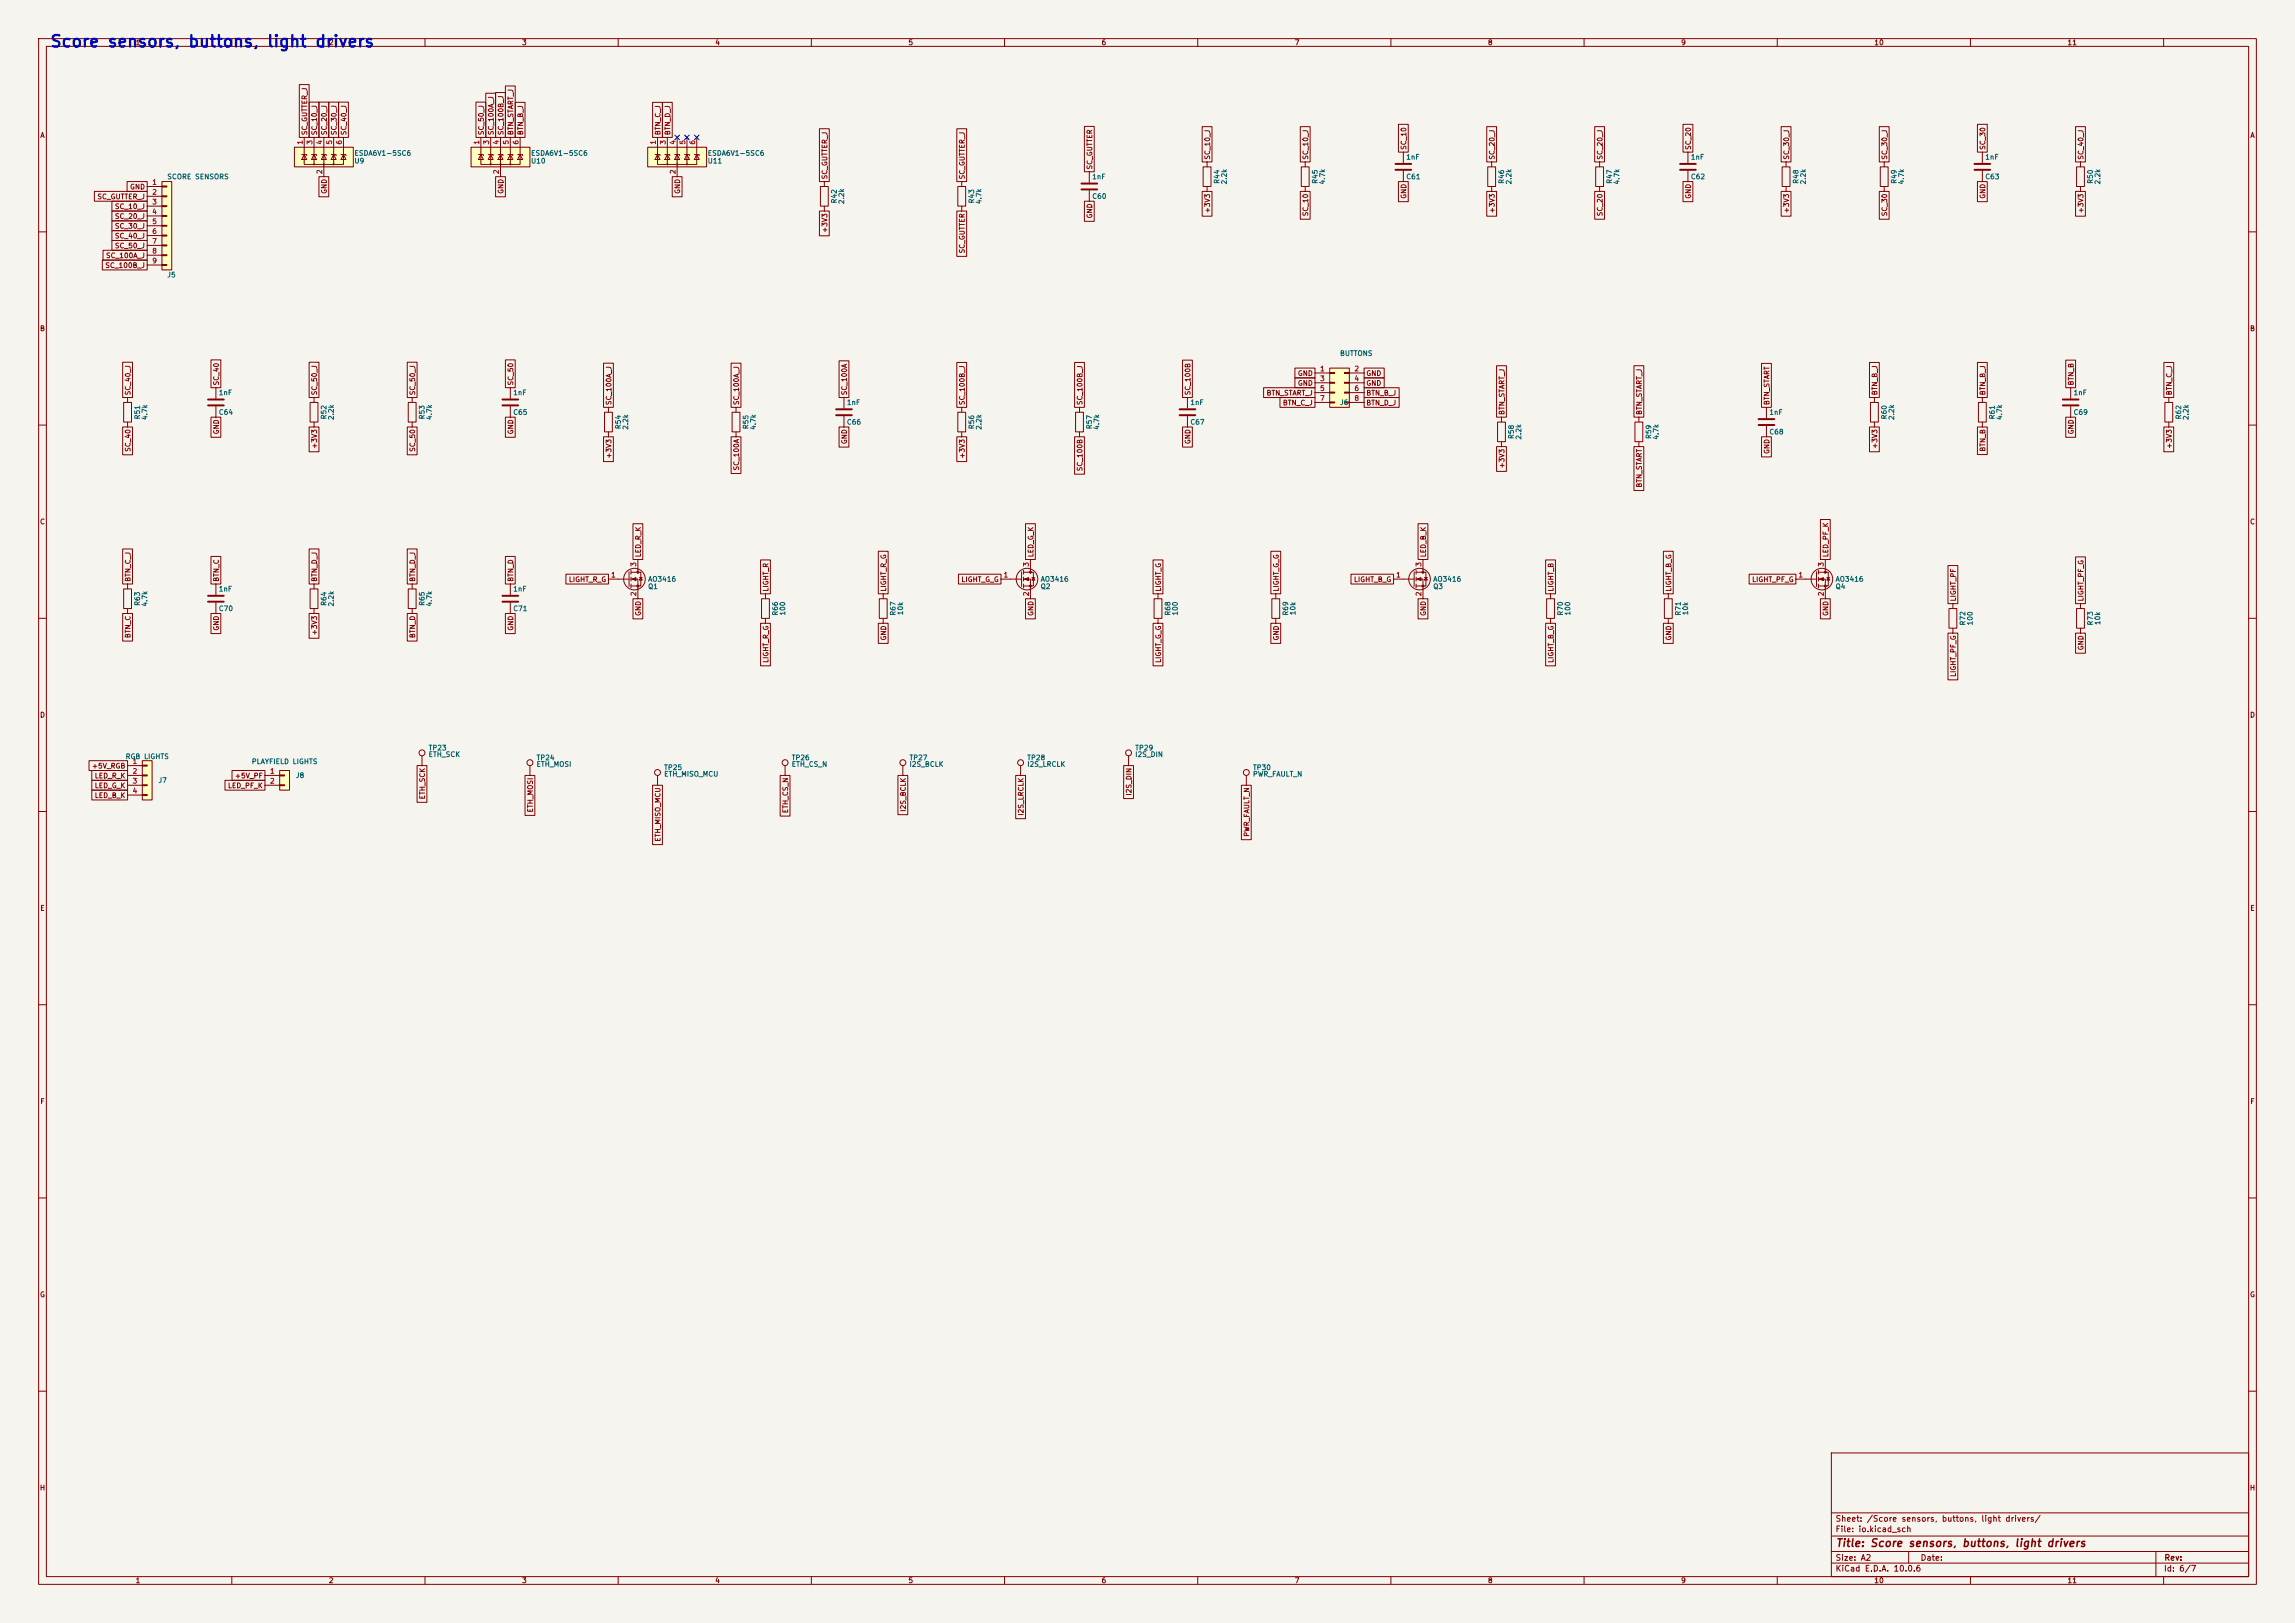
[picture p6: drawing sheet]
<svg xmlns="http://www.w3.org/2000/svg" width="594mm" height="420mm" viewBox="0 0 594 420" stroke-linecap="round" stroke-linejoin="round" font-family="sans-serif">
<defs><g id="words">
<text font-size="3" fill="#0000c2" x="12.8" y="13">Score sensors, buttons, light drivers</text>
<text font-size="2" fill="#840000" x="475" y="400.8">Title: Score sensors, buttons, light drivers</text>
<g font-size="1.5" fill="#840000">
<text x="475" y="394.1">Sheet: /Score sensors, buttons, light drivers/</text>
<text x="475" y="396.8">File: io.kicad_sch</text>
<text x="475" y="407">KiCad E.D.A. 10.0.6</text>
<text x="475" y="404.2">Size: A2</text>
<text x="497" y="404.2">Date:</text>
<text x="560" y="407">Id: 6/7</text>
<text x="560.1" y="404.2">Rev:</text>
</g>
<g font-size="1.3" fill="#840000">
<text x="35" y="12">1</text>
<text x="85" y="12">2</text>
<text x="135" y="12">3</text>
<text x="185" y="12">4</text>
<text x="235" y="12">5</text>
<text x="285" y="12">6</text>
<text x="335" y="12">7</text>
<text x="385" y="12">8</text>
<text x="435" y="12">9</text>
<text x="485" y="12">10</text>
<text x="535" y="12">11</text>
<text x="10.3" y="36">A</text>
<text x="79.8" y="35.1" transform="rotate(-90 79.8 35.1)">SC_GUTTER_J</text>
<text x="82.3" y="35.1" transform="rotate(-90 82.3 35.1)">SC_10_J</text>
<text x="84.9" y="35.1" transform="rotate(-90 84.9 35.1)">SC_20_J</text>
<text x="87.4" y="35.1" transform="rotate(-90 87.4 35.1)">SC_30_J</text>
<text x="90" y="35.1" transform="rotate(-90 90 35.1)">SC_40_J</text>
<text x="125.5" y="35.1" transform="rotate(-90 125.5 35.1)">SC_50_J</text>
<text x="128.1" y="35.1" transform="rotate(-90 128.1 35.1)">SC_100A_J</text>
<text x="130.6" y="35.1" transform="rotate(-90 130.6 35.1)">SC_100B_J</text>
<text x="133.1" y="35.1" transform="rotate(-90 133.1 35.1)">BTN_START_J</text>
<text x="135.7" y="35.1" transform="rotate(-90 135.7 35.1)">BTN_B_J</text>
<text x="171.2" y="35.1" transform="rotate(-90 171.2 35.1)">BTN_C_J</text>
<text x="173.8" y="35.1" transform="rotate(-90 173.8 35.1)">BTN_D_J</text>
<text x="582.3" y="36">A</text>
<text x="313.5" y="41.5" transform="rotate(-90 313.5 41.5)">SC_10_J</text>
<text x="338.9" y="41.5" transform="rotate(-90 338.9 41.5)">SC_10_J</text>
<text x="364.3" y="38.9" transform="rotate(-90 364.3 38.9)">SC_10</text>
<text x="387.1" y="41.5" transform="rotate(-90 387.1 41.5)">SC_20_J</text>
<text x="415.1" y="41.5" transform="rotate(-90 415.1 41.5)">SC_20_J</text>
<text x="437.9" y="38.9" transform="rotate(-90 437.9 38.9)">SC_20</text>
<text x="463.3" y="41.5" transform="rotate(-90 463.3 41.5)">SC_30_J</text>
<text x="488.7" y="41.5" transform="rotate(-90 488.7 41.5)">SC_30_J</text>
<text x="514.1" y="38.9" transform="rotate(-90 514.1 38.9)">SC_30</text>
<text x="539.5" y="41.5" transform="rotate(-90 539.5 41.5)">SC_40_J</text>
<text x="214.4" y="46.5" transform="rotate(-90 214.4 46.5)">SC_GUTTER_J</text>
<text x="250" y="46.5" transform="rotate(-90 250 46.5)">SC_GUTTER_J</text>
<text x="283" y="44" transform="rotate(-90 283 44)">SC_GUTTER</text>
<text x="25.1" y="51.9">SC_GUTTER_J</text>
<text x="33.5" y="49.3">GND</text>
<text x="84.9" y="50.3" transform="rotate(-90 84.9 50.3)">GND</text>
<text x="130.6" y="50.3" transform="rotate(-90 130.6 50.3)">GND</text>
<text x="176.3" y="50.3" transform="rotate(-90 176.3 50.3)">GND</text>
<text x="364.3" y="51.6" transform="rotate(-90 364.3 51.6)">GND</text>
<text x="437.9" y="51.6" transform="rotate(-90 437.9 51.6)">GND</text>
<text x="514.1" y="51.6" transform="rotate(-90 514.1 51.6)">GND</text>
<text x="29.6" y="59.5">SC_30_J</text>
<text x="29.6" y="54.4">SC_10_J</text>
<text x="29.6" y="56.9">SC_20_J</text>
<text x="283" y="56.6" transform="rotate(-90 283 56.6)">GND</text>
<text x="313.5" y="55.3" transform="rotate(-90 313.5 55.3)">+3V3</text>
<text x="338.9" y="56.1" transform="rotate(-90 338.9 56.1)">SC_10</text>
<text x="387.1" y="55.3" transform="rotate(-90 387.1 55.3)">+3V3</text>
<text x="415.1" y="56.1" transform="rotate(-90 415.1 56.1)">SC_20</text>
<text x="463.3" y="55.3" transform="rotate(-90 463.3 55.3)">+3V3</text>
<text x="488.7" y="56.1" transform="rotate(-90 488.7 56.1)">SC_30</text>
<text x="539.5" y="55.3" transform="rotate(-90 539.5 55.3)">+3V3</text>
<text x="29.6" y="62">SC_40_J</text>
<text x="29.6" y="64.6">SC_50_J</text>
<text x="214.4" y="60.4" transform="rotate(-90 214.4 60.4)">+3V3</text>
<text x="250" y="65.7" transform="rotate(-90 250 65.7)">SC_GUTTER</text>
<text x="27.1" y="69.6">SC_100B_J</text>
<text x="27.3" y="67.1">SC_100A_J</text>
<text x="10.2" y="86">B</text>
<text x="582.2" y="86">B</text>
<text x="56.9" y="99.9" transform="rotate(-90 56.9 99.9)">SC_40</text>
<text x="133.1" y="99.9" transform="rotate(-90 133.1 99.9)">SC_50</text>
<text x="335.8" y="97.6">GND</text>
<text x="335.8" y="100.1">GND</text>
<text x="353.5" y="97.6">GND</text>
<text x="353.5" y="100.1">GND</text>
<text x="537" y="99.9" transform="rotate(-90 537 99.9)">BTN_B</text>
<text x="34.1" y="102.4" transform="rotate(-90 34.1 102.4)">SC_40_J</text>
<text x="82.3" y="102.4" transform="rotate(-90 82.3 102.4)">SC_50_J</text>
<text x="107.7" y="102.4" transform="rotate(-90 107.7 102.4)">SC_50_J</text>
<text x="158.5" y="105" transform="rotate(-90 158.5 105)">SC_100A_J</text>
<text x="191.6" y="105" transform="rotate(-90 191.6 105)">SC_100A_J</text>
<text x="219.5" y="102.4" transform="rotate(-90 219.5 102.4)">SC_100A</text>
<text x="250" y="105" transform="rotate(-90 250 105)">SC_100B_J</text>
<text x="280.5" y="105" transform="rotate(-90 280.5 105)">SC_100B_J</text>
<text x="308.4" y="102.4" transform="rotate(-90 308.4 102.4)">SC_100B</text>
<text x="327.7" y="102.7">BTN_START_J</text>
<text x="331.9" y="105.2">BTN_C_J</text>
<text x="353.5" y="102.7">BTN_B_J</text>
<text x="353.5" y="105.2">BTN_D_J</text>
<text x="389.7" y="107.5" transform="rotate(-90 389.7 107.5)">BTN_START_J</text>
<text x="425.2" y="107.5" transform="rotate(-90 425.2 107.5)">BTN_START_J</text>
<text x="458.3" y="105" transform="rotate(-90 458.3 105)">BTN_START</text>
<text x="486.2" y="102.4" transform="rotate(-90 486.2 102.4)">BTN_B_J</text>
<text x="514.1" y="102.4" transform="rotate(-90 514.1 102.4)">BTN_B_J</text>
<text x="562.4" y="102.4" transform="rotate(-90 562.4 102.4)">BTN_C_J</text>
<text x="56.9" y="112.5" transform="rotate(-90 56.9 112.5)">GND</text>
<text x="133.1" y="112.5" transform="rotate(-90 133.1 112.5)">GND</text>
<text x="537" y="112.5" transform="rotate(-90 537 112.5)">GND</text>
<text x="34.1" y="117.1" transform="rotate(-90 34.1 117.1)">SC_40</text>
<text x="82.3" y="116.3" transform="rotate(-90 82.3 116.3)">+3V3</text>
<text x="107.7" y="117.1" transform="rotate(-90 107.7 117.1)">SC_50</text>
<text x="158.5" y="118.8" transform="rotate(-90 158.5 118.8)">+3V3</text>
<text x="219.5" y="115.1" transform="rotate(-90 219.5 115.1)">GND</text>
<text x="250" y="118.8" transform="rotate(-90 250 118.8)">+3V3</text>
<text x="308.4" y="115.1" transform="rotate(-90 308.4 115.1)">GND</text>
<text x="458.3" y="117.6" transform="rotate(-90 458.3 117.6)">GND</text>
<text x="486.2" y="116.3" transform="rotate(-90 486.2 116.3)">+3V3</text>
<text x="514.1" y="117" transform="rotate(-90 514.1 117)">BTN_B</text>
<text x="562.4" y="116.3" transform="rotate(-90 562.4 116.3)">+3V3</text>
<text x="191.6" y="121.9" transform="rotate(-90 191.6 121.9)">SC_100A</text>
<text x="280.5" y="122.1" transform="rotate(-90 280.5 122.1)">SC_100B</text>
<text x="389.7" y="121.4" transform="rotate(-90 389.7 121.4)">+3V3</text>
<text x="425.2" y="126.3" transform="rotate(-90 425.2 126.3)">BTN_START</text>
<text x="10.2" y="136">C</text>
<text x="582.2" y="136">C</text>
<text x="166.2" y="144.3" transform="rotate(-90 166.2 144.3)">LED_R_K</text>
<text x="267.8" y="144.3" transform="rotate(-90 267.8 144.3)">LED_G_K</text>
<text x="369.4" y="144.3" transform="rotate(-90 369.4 144.3)">LED_B_K</text>
<text x="473.5" y="144.3" transform="rotate(-90 473.5 144.3)">LED_PF_K</text>
<text x="34.1" y="150.7" transform="rotate(-90 34.1 150.7)">BTN_C_J</text>
<text x="56.9" y="150.7" transform="rotate(-90 56.9 150.7)">BTN_C</text>
<text x="82.3" y="150.7" transform="rotate(-90 82.3 150.7)">BTN_D_J</text>
<text x="107.7" y="150.7" transform="rotate(-90 107.7 150.7)">BTN_D_J</text>
<text x="133.1" y="150.7" transform="rotate(-90 133.1 150.7)">BTN_D</text>
<text x="147.1" y="150.9">LIGHT_R_G</text>
<text x="199.2" y="153.2" transform="rotate(-90 199.2 153.2)">LIGHT_R</text>
<text x="229.7" y="153.2" transform="rotate(-90 229.7 153.2)">LIGHT_R_G</text>
<text x="248.7" y="150.9">LIGHT_G_G</text>
<text x="300.8" y="153.2" transform="rotate(-90 300.8 153.2)">LIGHT_G</text>
<text x="331.3" y="153.2" transform="rotate(-90 331.3 153.2)">LIGHT_G_G</text>
<text x="350.3" y="150.9">LIGHT_B_G</text>
<text x="402.4" y="153.2" transform="rotate(-90 402.4 153.2)">LIGHT_B</text>
<text x="432.9" y="153.2" transform="rotate(-90 432.9 153.2)">LIGHT_B_G</text>
<text x="453.4" y="150.9">LIGHT_PF_G</text>
<text x="506.5" y="155.8" transform="rotate(-90 506.5 155.8)">LIGHT_PF</text>
<text x="539.5" y="155.8" transform="rotate(-90 539.5 155.8)">LIGHT_PF_G</text>
<text x="166.2" y="159.5" transform="rotate(-90 166.2 159.5)">GND</text>
<text x="267.8" y="159.5" transform="rotate(-90 267.8 159.5)">GND</text>
<text x="369.4" y="159.5" transform="rotate(-90 369.4 159.5)">GND</text>
<text x="473.5" y="159.5" transform="rotate(-90 473.5 159.5)">GND</text>
<text x="34.1" y="165.3" transform="rotate(-90 34.1 165.3)">BTN_C</text>
<text x="56.9" y="163.3" transform="rotate(-90 56.9 163.3)">GND</text>
<text x="82.3" y="164.5" transform="rotate(-90 82.3 164.5)">+3V3</text>
<text x="107.7" y="165.3" transform="rotate(-90 107.7 165.3)">BTN_D</text>
<text x="133.1" y="163.3" transform="rotate(-90 133.1 163.3)">GND</text>
<text x="229.7" y="165.9" transform="rotate(-90 229.7 165.9)">GND</text>
<text x="331.3" y="165.9" transform="rotate(-90 331.3 165.9)">GND</text>
<text x="432.9" y="165.9" transform="rotate(-90 432.9 165.9)">GND</text>
<text x="199.2" y="171.7" transform="rotate(-90 199.2 171.7)">LIGHT_R_G</text>
<text x="300.8" y="171.7" transform="rotate(-90 300.8 171.7)">LIGHT_G_G</text>
<text x="402.4" y="171.7" transform="rotate(-90 402.4 171.7)">LIGHT_B_G</text>
<text x="539.5" y="168.4" transform="rotate(-90 539.5 168.4)">GND</text>
<text x="506.5" y="175.3" transform="rotate(-90 506.5 175.3)">LIGHT_PF_G</text>
<text x="10.2" y="186">D</text>
<text x="582.2" y="186">D</text>
<text x="23.7" y="199.2">+5V_RGB</text>
<text x="24.4" y="201.7">LED_R_K</text>
<text x="60.7" y="201.7">+5V_PF</text>
<text x="24.4" y="204.3">LED_G_K</text>
<text x="24.4" y="206.8">LED_B_K</text>
<text x="58.9" y="204.3">LED_PF_K</text>
<text x="110.3" y="207" transform="rotate(-90 110.3 207)">ETH_SCK</text>
<text x="293.2" y="206" transform="rotate(-90 293.2 206)">I2S_DIN</text>
<text x="138.2" y="210.4" transform="rotate(-90 138.2 210.4)">ETH_MOSI</text>
<text x="204.3" y="210.6" transform="rotate(-90 204.3 210.6)">ETH_CS_N</text>
<text x="234.7" y="210.2" transform="rotate(-90 234.7 210.2)">I2S_BCLK</text>
<text x="265.2" y="211.2" transform="rotate(-90 265.2 211.2)">I2S_LRCLK</text>
<text x="171.2" y="217.9" transform="rotate(-90 171.2 217.9)">ETH_MISO_MCU</text>
<text x="323.6" y="216.7" transform="rotate(-90 323.6 216.7)">PWR_FAULT_N</text>
<text x="10.3" y="236">E</text>
<text x="582.3" y="236">E</text>
<text x="10.3" y="286">F</text>
<text x="582.3" y="286">F</text>
<text x="10.2" y="336">G</text>
<text x="582.2" y="336">G</text>
<text x="10.2" y="386">H</text>
<text x="582.2" y="386">H</text>
<text x="35" y="410">1</text>
<text x="85" y="410">2</text>
<text x="135" y="410">3</text>
<text x="185" y="410">4</text>
<text x="235" y="410">5</text>
<text x="285" y="410">6</text>
<text x="335" y="410">7</text>
<text x="385" y="410">8</text>
<text x="435" y="410">9</text>
<text x="485" y="410">10</text>
<text x="535" y="410">11</text>
</g>
<g font-size="1.3" fill="#a90000">
<text x="78.6" y="37.6" transform="rotate(-90 78.6 37.6)">1</text>
<text x="81.1" y="37.6" transform="rotate(-90 81.1 37.6)">3</text>
<text x="83.7" y="37.6" transform="rotate(-90 83.7 37.6)">4</text>
<text x="86.2" y="37.6" transform="rotate(-90 86.2 37.6)">5</text>
<text x="88.8" y="37.6" transform="rotate(-90 88.8 37.6)">6</text>
<text x="124.3" y="37.6" transform="rotate(-90 124.3 37.6)">1</text>
<text x="126.9" y="37.6" transform="rotate(-90 126.9 37.6)">3</text>
<text x="129.4" y="37.6" transform="rotate(-90 129.4 37.6)">4</text>
<text x="131.9" y="37.6" transform="rotate(-90 131.9 37.6)">5</text>
<text x="134.5" y="37.6" transform="rotate(-90 134.5 37.6)">6</text>
<text x="170" y="37.6" transform="rotate(-90 170 37.6)">1</text>
<text x="172.6" y="37.6" transform="rotate(-90 172.6 37.6)">3</text>
<text x="175.1" y="37.6" transform="rotate(-90 175.1 37.6)">4</text>
<text x="177.7" y="37.6" transform="rotate(-90 177.7 37.6)">5</text>
<text x="180.2" y="37.6" transform="rotate(-90 180.2 37.6)">6</text>
<text x="83.7" y="45.2" transform="rotate(-90 83.7 45.2)">2</text>
<text x="129.4" y="45.2" transform="rotate(-90 129.4 45.2)">2</text>
<text x="175.1" y="45.2" transform="rotate(-90 175.1 45.2)">2</text>
<text x="39.3" y="48.1">1</text>
<text x="39.3" y="50.7">2</text>
<text x="39.3" y="53.2">3</text>
<text x="39.3" y="55.7">4</text>
<text x="39.3" y="58.3">5</text>
<text x="39.3" y="60.8">6</text>
<text x="39.3" y="63.4">7</text>
<text x="39.3" y="65.9">8</text>
<text x="39.3" y="68.4">9</text>
<text x="341.5" y="96.4">1</text>
<text x="341.5" y="98.9">3</text>
<text x="341.5" y="101.5">5</text>
<text x="350.4" y="96.4">2</text>
<text x="350.4" y="98.9">4</text>
<text x="350.4" y="101.5">6</text>
<text x="341.5" y="104">7</text>
<text x="350.4" y="104">8</text>
<text x="158" y="149.7">1</text>
<text x="165" y="146.8" transform="rotate(-90 165 146.8)">3</text>
<text x="259.6" y="149.7">1</text>
<text x="266.6" y="146.8" transform="rotate(-90 266.6 146.8)">3</text>
<text x="361.2" y="149.7">1</text>
<text x="368.2" y="146.8" transform="rotate(-90 368.2 146.8)">3</text>
<text x="465.4" y="149.7">1</text>
<text x="472.3" y="146.8" transform="rotate(-90 472.3 146.8)">3</text>
<text x="165" y="154.4" transform="rotate(-90 165 154.4)">2</text>
<text x="266.6" y="154.4" transform="rotate(-90 266.6 154.4)">2</text>
<text x="368.2" y="154.4" transform="rotate(-90 368.2 154.4)">2</text>
<text x="472.3" y="154.4" transform="rotate(-90 472.3 154.4)">2</text>
<text x="34.2" y="198">1</text>
<text x="34.2" y="200.5">2</text>
<text x="34.2" y="203.1">3</text>
<text x="69.8" y="200.5">1</text>
<text x="69.8" y="203.1">2</text>
<text x="34.2" y="205.6">4</text>
</g>
<g font-size="1.3" fill="#006464">
<text x="91.6" y="40.6">ESDA6V1-5SC6</text>
<text x="137.3" y="40.6">ESDA6V1-5SC6</text>
<text x="183" y="40.6">ESDA6V1-5SC6</text>
<text x="363.8" y="41.6">1nF</text>
<text x="437.5" y="41.6">1nF</text>
<text x="513.7" y="41.6">1nF</text>
<text x="43.2" y="46.7">SCORE SENSORS</text>
<text x="91.6" y="42.6">U9</text>
<text x="137.3" y="42.6">U10</text>
<text x="183" y="42.6">U11</text>
<text x="282.6" y="46.7">1nF</text>
<text x="315.9" y="47.7" transform="rotate(-90 315.9 47.7)">R44</text>
<text x="317.8" y="47.9" transform="rotate(-90 317.8 47.9)">2.2k</text>
<text x="341.3" y="47.7" transform="rotate(-90 341.3 47.7)">R45</text>
<text x="343.2" y="47.9" transform="rotate(-90 343.2 47.9)">4.7k</text>
<text x="363.8" y="46.7">C61</text>
<text x="389.6" y="47.7" transform="rotate(-90 389.6 47.7)">R46</text>
<text x="391.5" y="47.9" transform="rotate(-90 391.5 47.9)">2.2k</text>
<text x="417.5" y="47.7" transform="rotate(-90 417.5 47.7)">R47</text>
<text x="419.4" y="47.9" transform="rotate(-90 419.4 47.9)">4.7k</text>
<text x="437.5" y="46.7">C62</text>
<text x="465.8" y="47.7" transform="rotate(-90 465.8 47.7)">R48</text>
<text x="467.7" y="47.9" transform="rotate(-90 467.7 47.9)">2.2k</text>
<text x="491.2" y="47.7" transform="rotate(-90 491.2 47.7)">R49</text>
<text x="493.1" y="47.9" transform="rotate(-90 493.1 47.9)">4.7k</text>
<text x="513.7" y="46.7">C63</text>
<text x="542" y="47.7" transform="rotate(-90 542 47.7)">R50</text>
<text x="543.9" y="47.9" transform="rotate(-90 543.9 47.9)">2.2k</text>
<text x="216.9" y="52.8" transform="rotate(-90 216.9 52.8)">R42</text>
<text x="218.8" y="53" transform="rotate(-90 218.8 53)">2.2k</text>
<text x="252.4" y="52.8" transform="rotate(-90 252.4 52.8)">R43</text>
<text x="254.3" y="53" transform="rotate(-90 254.3 53)">4.7k</text>
<text x="282.6" y="51.8">C60</text>
<text x="43.2" y="72.1">J5</text>
<text x="346.7" y="92.4">BUTTONS</text>
<text x="56.5" y="107.6">C64</text>
<text x="56.5" y="102.6">1nF</text>
<text x="132.7" y="107.6">C65</text>
<text x="132.7" y="102.6">1nF</text>
<text x="219.1" y="105.1">1nF</text>
<text x="308" y="105.1">1nF</text>
<text x="346.7" y="105.1">J6</text>
<text x="457.8" y="107.6">1nF</text>
<text x="536.6" y="107.6">C69</text>
<text x="536.6" y="102.6">1nF</text>
<text x="36.5" y="108.7" transform="rotate(-90 36.5 108.7)">R51</text>
<text x="38.4" y="108.8" transform="rotate(-90 38.4 108.8)">4.7k</text>
<text x="84.8" y="108.7" transform="rotate(-90 84.8 108.7)">R52</text>
<text x="86.7" y="108.8" transform="rotate(-90 86.7 108.8)">2.2k</text>
<text x="110.2" y="108.7" transform="rotate(-90 110.2 108.7)">R53</text>
<text x="112.1" y="108.8" transform="rotate(-90 112.1 108.8)">4.7k</text>
<text x="161" y="111.2" transform="rotate(-90 161 111.2)">R54</text>
<text x="162.9" y="111.4" transform="rotate(-90 162.9 111.4)">2.2k</text>
<text x="194" y="111.2" transform="rotate(-90 194 111.2)">R55</text>
<text x="195.9" y="111.4" transform="rotate(-90 195.9 111.4)">4.7k</text>
<text x="219.1" y="110.2">C66</text>
<text x="252.4" y="111.2" transform="rotate(-90 252.4 111.2)">R56</text>
<text x="254.3" y="111.4" transform="rotate(-90 254.3 111.4)">2.2k</text>
<text x="282.9" y="111.2" transform="rotate(-90 282.9 111.2)">R57</text>
<text x="284.8" y="111.4" transform="rotate(-90 284.8 111.4)">4.7k</text>
<text x="308" y="110.2">C67</text>
<text x="392.1" y="113.7" transform="rotate(-90 392.1 113.7)">R58</text>
<text x="394" y="113.9" transform="rotate(-90 394 113.9)">2.2k</text>
<text x="427.7" y="113.7" transform="rotate(-90 427.7 113.7)">R59</text>
<text x="429.6" y="113.9" transform="rotate(-90 429.6 113.9)">4.7k</text>
<text x="457.8" y="112.7">C68</text>
<text x="488.6" y="108.7" transform="rotate(-90 488.6 108.7)">R60</text>
<text x="490.5" y="108.8" transform="rotate(-90 490.5 108.8)">2.2k</text>
<text x="516.6" y="108.7" transform="rotate(-90 516.6 108.7)">R61</text>
<text x="518.5" y="108.8" transform="rotate(-90 518.5 108.8)">4.7k</text>
<text x="564.8" y="108.7" transform="rotate(-90 564.8 108.7)">R62</text>
<text x="566.7" y="108.8" transform="rotate(-90 566.7 108.8)">2.2k</text>
<text x="56.5" y="153.4">1nF</text>
<text x="132.7" y="153.4">1nF</text>
<text x="167.6" y="152.7">Q1</text>
<text x="167.6" y="150.8">AO3416</text>
<text x="269.2" y="152.7">Q2</text>
<text x="269.2" y="150.8">AO3416</text>
<text x="370.8" y="152.7">Q3</text>
<text x="370.8" y="150.8">AO3416</text>
<text x="475" y="152.7">Q4</text>
<text x="475" y="150.8">AO3416</text>
<text x="36.5" y="156.9" transform="rotate(-90 36.5 156.9)">R63</text>
<text x="38.4" y="157.1" transform="rotate(-90 38.4 157.1)">4.7k</text>
<text x="56.5" y="158.4">C70</text>
<text x="84.8" y="156.9" transform="rotate(-90 84.8 156.9)">R64</text>
<text x="86.7" y="157.1" transform="rotate(-90 86.7 157.1)">2.2k</text>
<text x="110.2" y="156.9" transform="rotate(-90 110.2 156.9)">R65</text>
<text x="112.1" y="157.1" transform="rotate(-90 112.1 157.1)">4.7k</text>
<text x="132.7" y="158.4">C71</text>
<text x="201.6" y="159.5" transform="rotate(-90 201.6 159.5)">R66</text>
<text x="203.5" y="159.4" transform="rotate(-90 203.5 159.4)">100</text>
<text x="232.1" y="159.5" transform="rotate(-90 232.1 159.5)">R67</text>
<text x="234" y="159.3" transform="rotate(-90 234 159.3)">10k</text>
<text x="303.2" y="159.5" transform="rotate(-90 303.2 159.5)">R68</text>
<text x="305.1" y="159.4" transform="rotate(-90 305.1 159.4)">100</text>
<text x="333.7" y="159.5" transform="rotate(-90 333.7 159.5)">R69</text>
<text x="335.6" y="159.3" transform="rotate(-90 335.6 159.3)">10k</text>
<text x="404.8" y="159.5" transform="rotate(-90 404.8 159.5)">R70</text>
<text x="406.7" y="159.4" transform="rotate(-90 406.7 159.4)">100</text>
<text x="435.3" y="159.5" transform="rotate(-90 435.3 159.5)">R71</text>
<text x="437.2" y="159.3" transform="rotate(-90 437.2 159.3)">10k</text>
<text x="509" y="162" transform="rotate(-90 509 162)">R72</text>
<text x="510.9" y="162" transform="rotate(-90 510.9 162)">100</text>
<text x="542" y="162" transform="rotate(-90 542 162)">R73</text>
<text x="543.9" y="161.9" transform="rotate(-90 543.9 161.9)">10k</text>
<text x="32.4" y="196.7">RGB LIGHTS</text>
<text x="110.8" y="194.5">TP23</text>
<text x="110.8" y="196.2">ETH_SCK</text>
<text x="138.7" y="197">TP24</text>
<text x="204.8" y="197">TP26</text>
<text x="235.3" y="197">TP27</text>
<text x="265.7" y="197">TP28</text>
<text x="293.7" y="194.5">TP29</text>
<text x="293.7" y="196.2">I2S_DIN</text>
<text x="40.9" y="202.9">J7</text>
<text x="65" y="198">PLAYFIELD LIGHTS</text>
<text x="76.4" y="201.6">J8</text>
<text x="138.7" y="198.7">ETH_MOSI</text>
<text x="171.8" y="199.6">TP25</text>
<text x="171.8" y="201.3">ETH_MISO_MCU</text>
<text x="204.8" y="198.7">ETH_CS_N</text>
<text x="235.3" y="198.7">I2S_BCLK</text>
<text x="265.7" y="198.7">I2S_LRCLK</text>
<text x="324.2" y="199.6">TP30</text>
<text x="324.2" y="201.3">PWR_FAULT_N</text>
</g>
</g></defs>
<path d="M0 0h594v420h-594z" fill="#f5f4ef" stroke="#f5f4ef" stroke-width=".26"/>
<g fill="none" stroke="#840000" stroke-width=".26">
<path d="M10 10h574v400h-574zM12 12h570v396h-570zM60 10v2M110 10v2M160 10v2M210 10v2M260 10v2M310 10v2M360 10v2M410 10v2M460 10v2M510 10v2"/>
<path d="M560 10v2M363.2 39.4v2.8M336.8 43.2h2v5.1h-2zM337.8 41.9v1.3M337.8 48.3v1.2M363.2 44.2v2.8M10 60h2M582 60h2M10 110h2M80.3 104.1h2v5.1h-2zM81.3 102.9v1.2M81.3 109.2v1.3"/>
<path d="M105.7 104.1h2v5.1h-2zM106.7 102.9v1.2M106.7 109.2v1.3M307.3 102.9v2.8M307.3 107.7v2.8M582 110h2M105.7 152.4h2v5.1h-2zM106.7 151.1v1.3M106.7 157.5v1.3M10 160h2M582 160h2M10 210h2"/>
<path d="M582 210h2M10 260h2M582 260h2M10 310h2M582 310h2M10 360h2M474 376h108v32h-108zM582 360h2M474 397.5h108M474 391.5h108M60 408v2M110 408v2"/>
<path d="M160 408v2M210 408v2M260 408v2M310 408v2M360 408v2M410 408v2M460 408v2M474 404.5h108M474 401.5h108M494 401.5v3M510 408v2M558 401.5v6.5"/>
<path d="M560 408v2"/>
</g>
<path d="M361.2 42.4h4.1M361.2 43.9h4.1M305.3 105.9h4.1M305.3 107.4h4.1" fill="none" stroke="#840000" stroke-width=".51"/>
<path d="M41.9 47h2.5v22.9h-2.5z" fill="#ffffc2"/>
<g fill="none" stroke="#840000" stroke-width=".26">
<path d="M38.1 48.3h3.8M38.1 50.8h3.8M38.1 53.3h3.8M38.1 55.9h3.8M38.1 58.4h3.8M41.9 47h2.5v22.9h-2.5zM41.9 48.1h1.3v.3h-1.3zM41.9 50.7h1.3v.2h-1.3zM41.9 53.2h1.3v.3h-1.3zM41.9 55.8h1.3v.2h-1.3zM41.9 58.3h1.3v.2h-1.3zM38.1 61h3.8"/>
<path d="M38.1 63.5h3.8M38.1 66h3.8M38.1 68.6h3.8M41.9 60.8h1.3v.3h-1.3zM41.9 63.4h1.3v.2h-1.3zM41.9 65.9h1.3v.3h-1.3zM41.9 68.5h1.3v.2h-1.3z"/>
</g>
<path d="M167.6 38.1h15.3v5.1h-15.3z" fill="#ffffc2"/>
<g fill="none" stroke="#840000" stroke-width=".26">
<path d="M167.6 38.1h15.3v5.1h-15.3zM170.2 35.6v6.9h10.1v-6.9M172.7 35.6v6.9M175.3 35.6v10.1M177.8 35.6v6.9M169.5 40h1.3v.3M170.2 40l.6 1.3h-1.3zM172.1 40h1.3v.3M172.7 40l.7 1.3h-1.3zM174.6 40h1.3v.3M175.3 40l.6 1.3h-1.3zM177.2 40h1.2v.3"/>
<path d="M177.8 40l.6 1.3h-1.2zM179.7 40h1.3v.3M180.3 40l.7 1.3h-1.3z"/>
<circle cx="172.7" cy="42.5" r=".13"/>
<circle cx="175.3" cy="42.5" r=".13"/>
<circle cx="177.8" cy="42.5" r=".13"/>
</g>
<path d="M121.9 38.1h15.3v5.1h-15.3z" fill="#ffffc2"/>
<g fill="none" stroke="#840000" stroke-width=".26">
<path d="M121.9 38.1h15.3v5.1h-15.3zM124.5 35.6v6.9h10.1v-6.9M127 35.6v6.9M129.5 35.6v10.1M132.1 35.6v6.9M123.8 40h1.3v.3M124.5 40l.6 1.3h-1.3zM126.4 40h1.2v.3M127 40l.6 1.3h-1.2zM128.9 40h1.3v.3M129.5 40l.7 1.3h-1.3zM131.4 40h1.3v.3"/>
<path d="M132.1 40l.6 1.3h-1.3zM134 40h1.3v.3M134.6 40l.7 1.3h-1.3zM385.1 43.2h2v5.1h-2zM386.1 41.9v1.3M386.1 48.3v1.2M413 43.2h2v5.1h-2zM414 41.9v1.3M414 48.3v1.2M400.3 154.9h2v5.1h-2zM401.3 153.7v1.2M430.8 154.9h2v5.1h-2z"/>
<path d="M431.8 153.7v1.2M401.3 160v1.3M431.8 160v1.3M109.2 195.6v2.5M137.2 198.1v2.6M203.2 198.1v2.6M233.7 198.1v2.6M170.2 200.7v2.5"/>
<circle cx="127" cy="42.5" r=".13"/>
<circle cx="129.5" cy="42.5" r=".13"/>
<circle cx="132.1" cy="42.5" r=".13"/>
<circle cx="109.2" cy="194.8" r=".76"/>
<circle cx="137.2" cy="197.4" r=".76"/>
<circle cx="170.2" cy="199.9" r=".76"/>
<circle cx="203.2" cy="197.4" r=".76"/>
<circle cx="233.7" cy="197.4" r=".76"/>
</g>
<path d="M36.8 196.9h2.6v10.1h-2.6z" fill="#ffffc2"/>
<path d="M227.6 154.9h2v5.1h-2zM228.6 153.7v1.2M228.6 160v1.3M33 198.1h3.8M36.8 196.9h2.6v10.1h-2.6zM36.8 198h1.3v.2h-1.3zM33 200.7h3.8M33 203.2h3.8M33 205.7h3.8M36.8 200.5h1.3v.3h-1.3zM36.8 203.1h1.3v.2h-1.3zM36.8 205.6h1.3v.3h-1.3z" fill="none" stroke="#840000" stroke-width=".26"/>
<path d="M344.2 95.3h5v10.1h-5z" fill="#ffffc2"/>
<g fill="none" stroke="#840000" stroke-width=".26">
<path d="M340.4 96.5h3.8M340.4 99.1h3.8M344.2 95.3h5v10.1h-5zM344.2 96.4h1.2v.2h-1.2zM344.2 98.9h1.2v.3h-1.2zM348 96.4h1.2v.2h-1.2zM348 98.9h1.2v.3h-1.2zM349.2 96.5h3.9M349.2 99.1h3.9M340.4 101.6h3.8M340.4 104.1h3.8M344.2 101.5h1.2v.2h-1.2z"/>
<path d="M344.2 104h1.2v.3h-1.2zM348 101.5h1.2v.2h-1.2zM348 104h1.2v.3h-1.2zM349.2 101.6h3.9M349.2 104.1h3.9M132.1 151.1v2.8M132.1 156v2.8M259.1 149.9h5.3M264.4 148v3.8M264.9 148.1h2.6v3.5h-2.6M264.9 149.9h1.8v5M264.9 147.6v1"/>
<path d="M264.9 149.4v1M264.9 151.1v1M266.7 144.8v3.3M267.1 149.5h.7M267.5 149.5l.3 .6h-.7zM298.7 154.9h2v5.1h-2zM299.7 153.7v1.2M329.2 154.9h2v5.1h-2zM330.2 153.7v1.2M360.7 149.9h5.3M366 148v3.8M366.5 148.1h2.6v3.5h-2.6"/>
<path d="M366.5 149.9h1.8v5M366.5 147.6v1M366.5 149.4v1M366.5 151.1v1M368.3 144.8v3.3M368.7 149.5h.7M369.1 149.5l.3 .6h-.7zM299.7 160v1.3M330.2 160v1.3"/>
<circle cx="265.8" cy="149.9" r="2.79"/>
<circle cx="367.4" cy="149.9" r="2.79"/>
</g>
<g fill="#840000" stroke="#840000" stroke-width=".26">
<path d="M265.2 149.9l1-.4v.7z"/>
<path d="M366.8 149.9l1-.4v.7z"/>
<circle cx="266.7" cy="148.1" r=".25"/>
<circle cx="266.7" cy="151.6" r=".25"/>
<circle cx="368.3" cy="148.1" r=".25"/>
<circle cx="368.3" cy="151.6" r=".25"/>
</g>
<path d="M130 154.2h4.1M130 155.7h4.1" fill="none" stroke="#840000" stroke-width=".51"/>
<path d="M76.2 38.1h15.2v5.1h-15.2z" fill="#ffffc2"/>
<g fill="none" stroke="#840000" stroke-width=".26">
<path d="M76.2 38.1h15.2v5.1h-15.2zM78.7 35.6v6.9h10.2v-6.9M81.3 35.6v6.9M83.8 35.6v10.1M86.4 35.6v6.9M78.1 40h1.3v.3M78.7 40l.7 1.3h-1.3zM80.6 40h1.3v.3M81.3 40l.6 1.3h-1.3zM83.2 40h1.3v.3M83.8 40l.7 1.3h-1.3zM85.7 40h1.3v.3"/>
<path d="M86.4 40l.6 1.3h-1.3zM88.3 40h1.2v.3M88.9 40l.6 1.3h-1.2z"/>
<circle cx="81.3" cy="42.5" r=".13"/>
<circle cx="83.8" cy="42.5" r=".13"/>
<circle cx="86.4" cy="42.5" r=".13"/>
</g>
<path d="M72.4 199.4h2.5v5.1h-2.5z" fill="#ffffc2"/>
<g fill="none" stroke="#840000" stroke-width=".26">
<path d="M77.5 21.9h2.5v13.7h-2.5zM80 26.4h2.6v9.2h-2.6zM82.5 26.4h2.6v9.2h-2.6zM85.1 26.4h2.5v9.2h-2.5zM87.6 26.4h2.6v9.2h-2.6zM123.2 26.4h2.5v9.2h-2.5zM125.7 24.1h2.6v11.5h-2.6zM128.3 23.9h2.5v11.7h-2.5zM130.8 22.3h2.6v13.3h-2.6zM133.3 26.5h2.6v9.1h-2.6zM168.9 26.5h2.6v9.1h-2.6zM171.4 26.5h2.6v9.1h-2.6z"/>
<path d="M212.1 33.3h2.5v13.7h-2.5zM247.6 33.3h2.6v13.7h-2.6zM280.7 32.7h2.5v11.8h-2.5zM311.1 32.8h2.6v9.1h-2.6zM336.5 32.8h2.6v9.1h-2.6zM361.9 32.2h2.6v7.2h-2.6zM384.8 32.8h2.6v9.1h-2.6zM412.7 32.8h2.6v9.1h-2.6zM435.6 32.2h2.6v7.2h-2.6zM436.9 39.4v2.8M461 32.8h2.6v9.1h-2.6zM486.4 32.8h2.6v9.1h-2.6z"/>
<path d="M511.8 32.2h2.6v7.2h-2.6zM513.1 39.4v2.8M537.2 32.8h2.6v9.1h-2.6zM24.4 49.5h13.7v2.6h-13.7zM29 57.1h9.1v2.6h-9.1zM29 59.7h9.1v2.5h-9.1zM29 52.1h9.1v2.5h-9.1zM29 54.6h9.1v2.6h-9.1zM32.9 47h5.2v2.5h-5.2zM82.5 45.7h2.6v5.2h-2.6zM128.3 45.7h2.5v5.2h-2.5zM174 45.7h2.5v5.2h-2.5z"/>
<path d="M212.1 54.6h2.5v6.4h-2.5zM212.3 48.3h2.1v5h-2.1zM213.4 47v1.3M213.4 53.3v1.3M247.6 54.6h2.6v11.7h-2.6zM247.9 48.3h2v5h-2zM248.9 47v1.3M248.9 53.3v1.3M280.7 52.1h2.5v5.2h-2.5zM281.9 44.5v2.7M281.9 49.3v2.8M311.1 49.5h2.6v6.4h-2.6z"/>
<path d="M311.4 43.2h2v5.1h-2zM312.4 41.9v1.3M312.4 48.3v1.2M336.5 49.5h2.6v7.2h-2.6zM361.9 47h2.6v5.2h-2.6zM384.8 49.5h2.6v6.4h-2.6zM412.7 49.5h2.6v7.2h-2.6zM435.6 47h2.6v5.2h-2.6zM436.9 44.2v2.8M461 49.5h2.6v6.4h-2.6zM461.3 43.2h2v5.1h-2zM462.3 41.9v1.3"/>
<path d="M462.3 48.3v1.2M486.4 49.5h2.6v7.2h-2.6zM486.7 43.2h2v5.1h-2zM487.7 41.9v1.3M487.7 48.3v1.2M511.8 47h2.6v5.2h-2.6zM513.1 44.2v2.8M537.2 49.5h2.6v6.4h-2.6zM537.5 43.2h2v5.1h-2zM538.5 41.9v1.3M538.5 48.3v1.2M26.5 67.3h11.6v2.6h-11.6z"/>
<path d="M26.7 64.8h11.4v2.5h-11.4zM29 62.2h9.1v2.6h-9.1zM31.7 93.7h2.6v9.2h-2.6zM54.6 93.1h2.6v7.2h-2.6zM80 93.7h2.6v9.2h-2.6zM105.4 93.7h2.6v9.2h-2.6zM130.8 93.1h2.6v7.2h-2.6zM156.2 94h2.6v11.4h-2.6zM189.2 94h2.6v11.4h-2.6zM217.2 93.4h2.5v9.5h-2.5zM247.6 93.8h2.6v11.6h-2.6zM278.1 93.8h2.6v11.6h-2.6z"/>
<path d="M306.1 93.2h2.5v9.7h-2.5zM335.2 95.2h5.2v2.6h-5.2zM335.2 97.8h5.2v2.5h-5.2zM353.1 95.2h5.2v2.6h-5.2zM353.1 97.8h5.2v2.5h-5.2zM387.3 94.6h2.6v13.4h-2.6zM422.9 94.6h2.6v13.4h-2.6zM455.9 94h2.6v11.4h-2.6zM483.9 93.8h2.5v9.1h-2.5zM511.8 93.8h2.6v9.1h-2.6zM534.7 93.2h2.5v7.1h-2.5zM560.1 93.8h2.5v9.1h-2.5z"/>
<path d="M31.7 110.5h2.6v7.2h-2.6zM32 104.1h2v5.1h-2zM33 102.9v1.2M33 109.2v1.3M54.6 108h2.6v5.2h-2.6zM55.9 100.3v2.8M55.9 105.2v2.8M80 110.5h2.6v6.4h-2.6zM105.4 110.5h2.6v7.2h-2.6zM130.8 108h2.6v5.2h-2.6zM132.1 100.3v2.8M132.1 105.2v2.8"/>
<path d="M156.2 113h2.6v6.4h-2.6zM156.5 106.7h2v5.1h-2zM157.5 105.4v1.3M157.5 111.8v1.2M189.2 113h2.6v9.5h-2.6zM189.5 106.7h2v5.1h-2zM190.5 105.4v1.3M190.5 111.8v1.2M217.2 110.5h2.5v5.2h-2.5zM218.4 102.9v2.8M218.4 107.7v2.8M247.6 113h2.6v6.4h-2.6z"/>
<path d="M247.9 106.7h2v5.1h-2zM248.9 105.4v1.3M248.9 111.8v1.2M278.1 113h2.6v9.7h-2.6zM278.4 106.7h2v5.1h-2zM279.4 105.4v1.3M279.4 111.8v1.2M306.1 110.5h2.5v5.2h-2.5zM327.1 100.3h13.3v2.6h-13.3zM331.3 102.9h9.1v2.5h-9.1zM353.1 100.3h9v2.6h-9zM353.1 102.9h9v2.5h-9z"/>
<path d="M387.3 115.6h2.6v6.4h-2.6zM387.6 109.2h2v5.1h-2zM388.6 108v1.2M388.6 114.3v1.3M422.9 115.6h2.6v11.3h-2.6zM423.2 109.2h2v5.1h-2zM424.2 108v1.2M424.2 114.3v1.3M455.9 113h2.6v5.2h-2.6zM457.2 105.4v2.8M457.2 110.2v2.8M483.9 110.5h2.5v6.4h-2.5z"/>
<path d="M484.1 104.1h2.1v5.1h-2.1zM485.1 102.9v1.2M485.1 109.2v1.3M511.8 110.5h2.6v7.1h-2.6zM512.1 104.1h2v5.1h-2zM513.1 102.9v1.2M513.1 109.2v1.3M534.7 108h2.5v5.2h-2.5zM535.9 100.3v2.8M535.9 105.2v2.8M560.1 110.5h2.5v6.4h-2.5zM560.3 104.1h2.1v5.1h-2.1z"/>
<path d="M561.3 102.9v1.2M561.3 109.2v1.3M163.8 135.5h2.6v9.3h-2.6zM265.4 135.5h2.6v9.3h-2.6zM367 135.5h2.6v9.3h-2.6zM471.2 134.4h2.5v10.4h-2.5zM31.7 142.1h2.6v9h-2.6zM31.7 158.8h2.6v7.1h-2.6zM32 152.4h2v5.1h-2zM33 151.1v1.3M33 157.5v1.3M54.6 158.8h2.6v5.2h-2.6z"/>
<path d="M54.6 144h2.6v7.1h-2.6zM55.9 151.1v2.8M55.9 156v2.8M80 158.8h2.6v6.4h-2.6zM80 142.1h2.6v9h-2.6zM80.3 152.4h2v5.1h-2zM81.3 151.1v1.3M81.3 157.5v1.3M105.4 142.1h2.6v9h-2.6zM105.4 158.8h2.6v7.1h-2.6zM130.8 158.8h2.6v5.2h-2.6zM130.8 144h2.6v7.1h-2.6z"/>
<path d="M146.5 148.6h11v2.5h-11zM157.5 149.9h5.3M162.8 148v3.8M163.3 148.1h2.6v3.5h-2.6M163.3 149.9h1.8v5M163.3 147.6v1M163.3 149.4v1M163.3 151.1v1M163.8 154.9h2.6v5.2h-2.6zM165.1 144.8v3.3M165.5 149.5h.7M165.9 149.5l.3 .6h-.7z"/>
<path d="M196.8 144.9h2.6v8.8h-2.6zM197.1 154.9h2v5.1h-2zM198.1 153.7v1.2M227.3 142.7h2.6v11h-2.6zM248.1 148.6h11v2.5h-11zM265.4 154.9h2.6v5.2h-2.6zM298.4 144.9h2.6v8.8h-2.6zM328.9 142.7h2.6v11h-2.6zM349.7 148.6h11v2.5h-11zM367 154.9h2.6v5.2h-2.6zM400 144.9h2.6v8.8h-2.6zM430.5 142.7h2.6v11h-2.6z"/>
<path d="M452.7 148.6h12.1v2.5h-12.1zM464.8 149.9h5.4M470.2 148v3.8M470.7 148.1h2.5v3.5h-2.5M470.7 149.9h1.7v5M470.7 147.6v1M470.7 149.4v1M470.7 151.1v1M471.2 154.9h2.5v5.2h-2.5zM472.4 144.8v3.3M472.8 149.5h.8M473.2 149.5l.4 .6h-.8z"/>
<path d="M504.2 146.3h2.5v9.9h-2.5zM504.4 157.5h2.1v5.1h-2.1zM505.5 156.2v1.3M537.2 144.1h2.6v12.1h-2.6zM537.5 157.5h2v5.1h-2zM538.5 156.2v1.3M196.8 161.3h2.6v11h-2.6zM198.1 160v1.3M227.3 161.3h2.6v5.2h-2.6zM298.4 161.3h2.6v11h-2.6zM328.9 161.3h2.6v5.2h-2.6zM400 161.3h2.6v11h-2.6z"/>
<path d="M430.5 161.3h2.6v5.2h-2.6zM504.2 163.8h2.5v12.1h-2.5zM505.5 162.6v1.2M537.2 163.8h2.6v5.2h-2.6zM538.5 162.6v1.2M23 196.8h10v2.6h-10zM23.8 199.4h9.2v2.5h-9.2zM60 199.4h8.6v2.5h-8.6zM72.4 199.4h2.5v5.1h-2.5zM107.9 198.1h2.6v9.5h-2.6zM264.2 198.1v2.6M290.8 198.1h2.6v8.6h-2.6z"/>
<path d="M292.1 195.6v2.5M23.8 201.9h9.2v2.6h-9.2zM23.8 204.5h9.2v2.5h-9.2zM58.2 201.9h10.4v2.6h-10.4zM68.6 200.7h3.8M68.6 203.2h3.8M72.4 200.5h1.3v.3h-1.3zM72.4 203.1h1.3v.2h-1.3zM135.9 200.7h2.5v10.3h-2.5zM168.9 203.2h2.6v15.4h-2.6zM201.9 200.7h2.6v10.5h-2.6zM232.4 200.7h2.6v10.1h-2.6z"/>
<path d="M262.9 200.7h2.5v11.2h-2.5zM321.3 203.2h2.6v14.1h-2.6zM322.6 200.7v2.5"/>
<circle cx="164.2" cy="149.9" r="2.79"/>
<circle cx="471.6" cy="149.9" r="2.79"/>
<circle cx="264.2" cy="197.4" r=".76"/>
<circle cx="292.1" cy="194.8" r=".76"/>
<circle cx="322.6" cy="199.9" r=".76"/>
</g>
<g fill="#840000" stroke="#840000" stroke-width=".26">
<path d="M163.6 149.9l1-.4v.7z"/>
<path d="M470.9 149.9l1-.4v.7z"/>
<circle cx="165.1" cy="148.1" r=".25"/>
<circle cx="165.1" cy="151.6" r=".25"/>
<circle cx="472.4" cy="148.1" r=".25"/>
<circle cx="472.4" cy="151.6" r=".25"/>
</g>
<g fill="none" stroke="#840000" stroke-width=".51">
<path d="M279.9 47.5h4.1M279.9 49h4.1M434.8 42.4h4.1M434.8 43.9h4.1M511 42.4h4.1M511 43.9h4.1M53.8 103.4h4.1M53.8 104.9h4.1M130 103.4h4.1M130 104.9h4.1M216.4 105.9h4.1M216.4 107.4h4.1"/>
<path d="M455.2 108.5h4M455.2 110h4M533.9 103.4h4.1M533.9 104.9h4.1M53.8 154.2h4.1M53.8 155.7h4.1"/>
</g>
<path d="M174.7 35l1.2 1.2M175.9 35l-1.2 1.2M177.2 35l1.2 1.2M178.4 35l-1.2 1.2M179.7 35l1.2 1.2M180.9 35l-1.2 1.2" fill="none" stroke="#000084" stroke-width=".26"/>
<use href="#words"/>
</svg>
